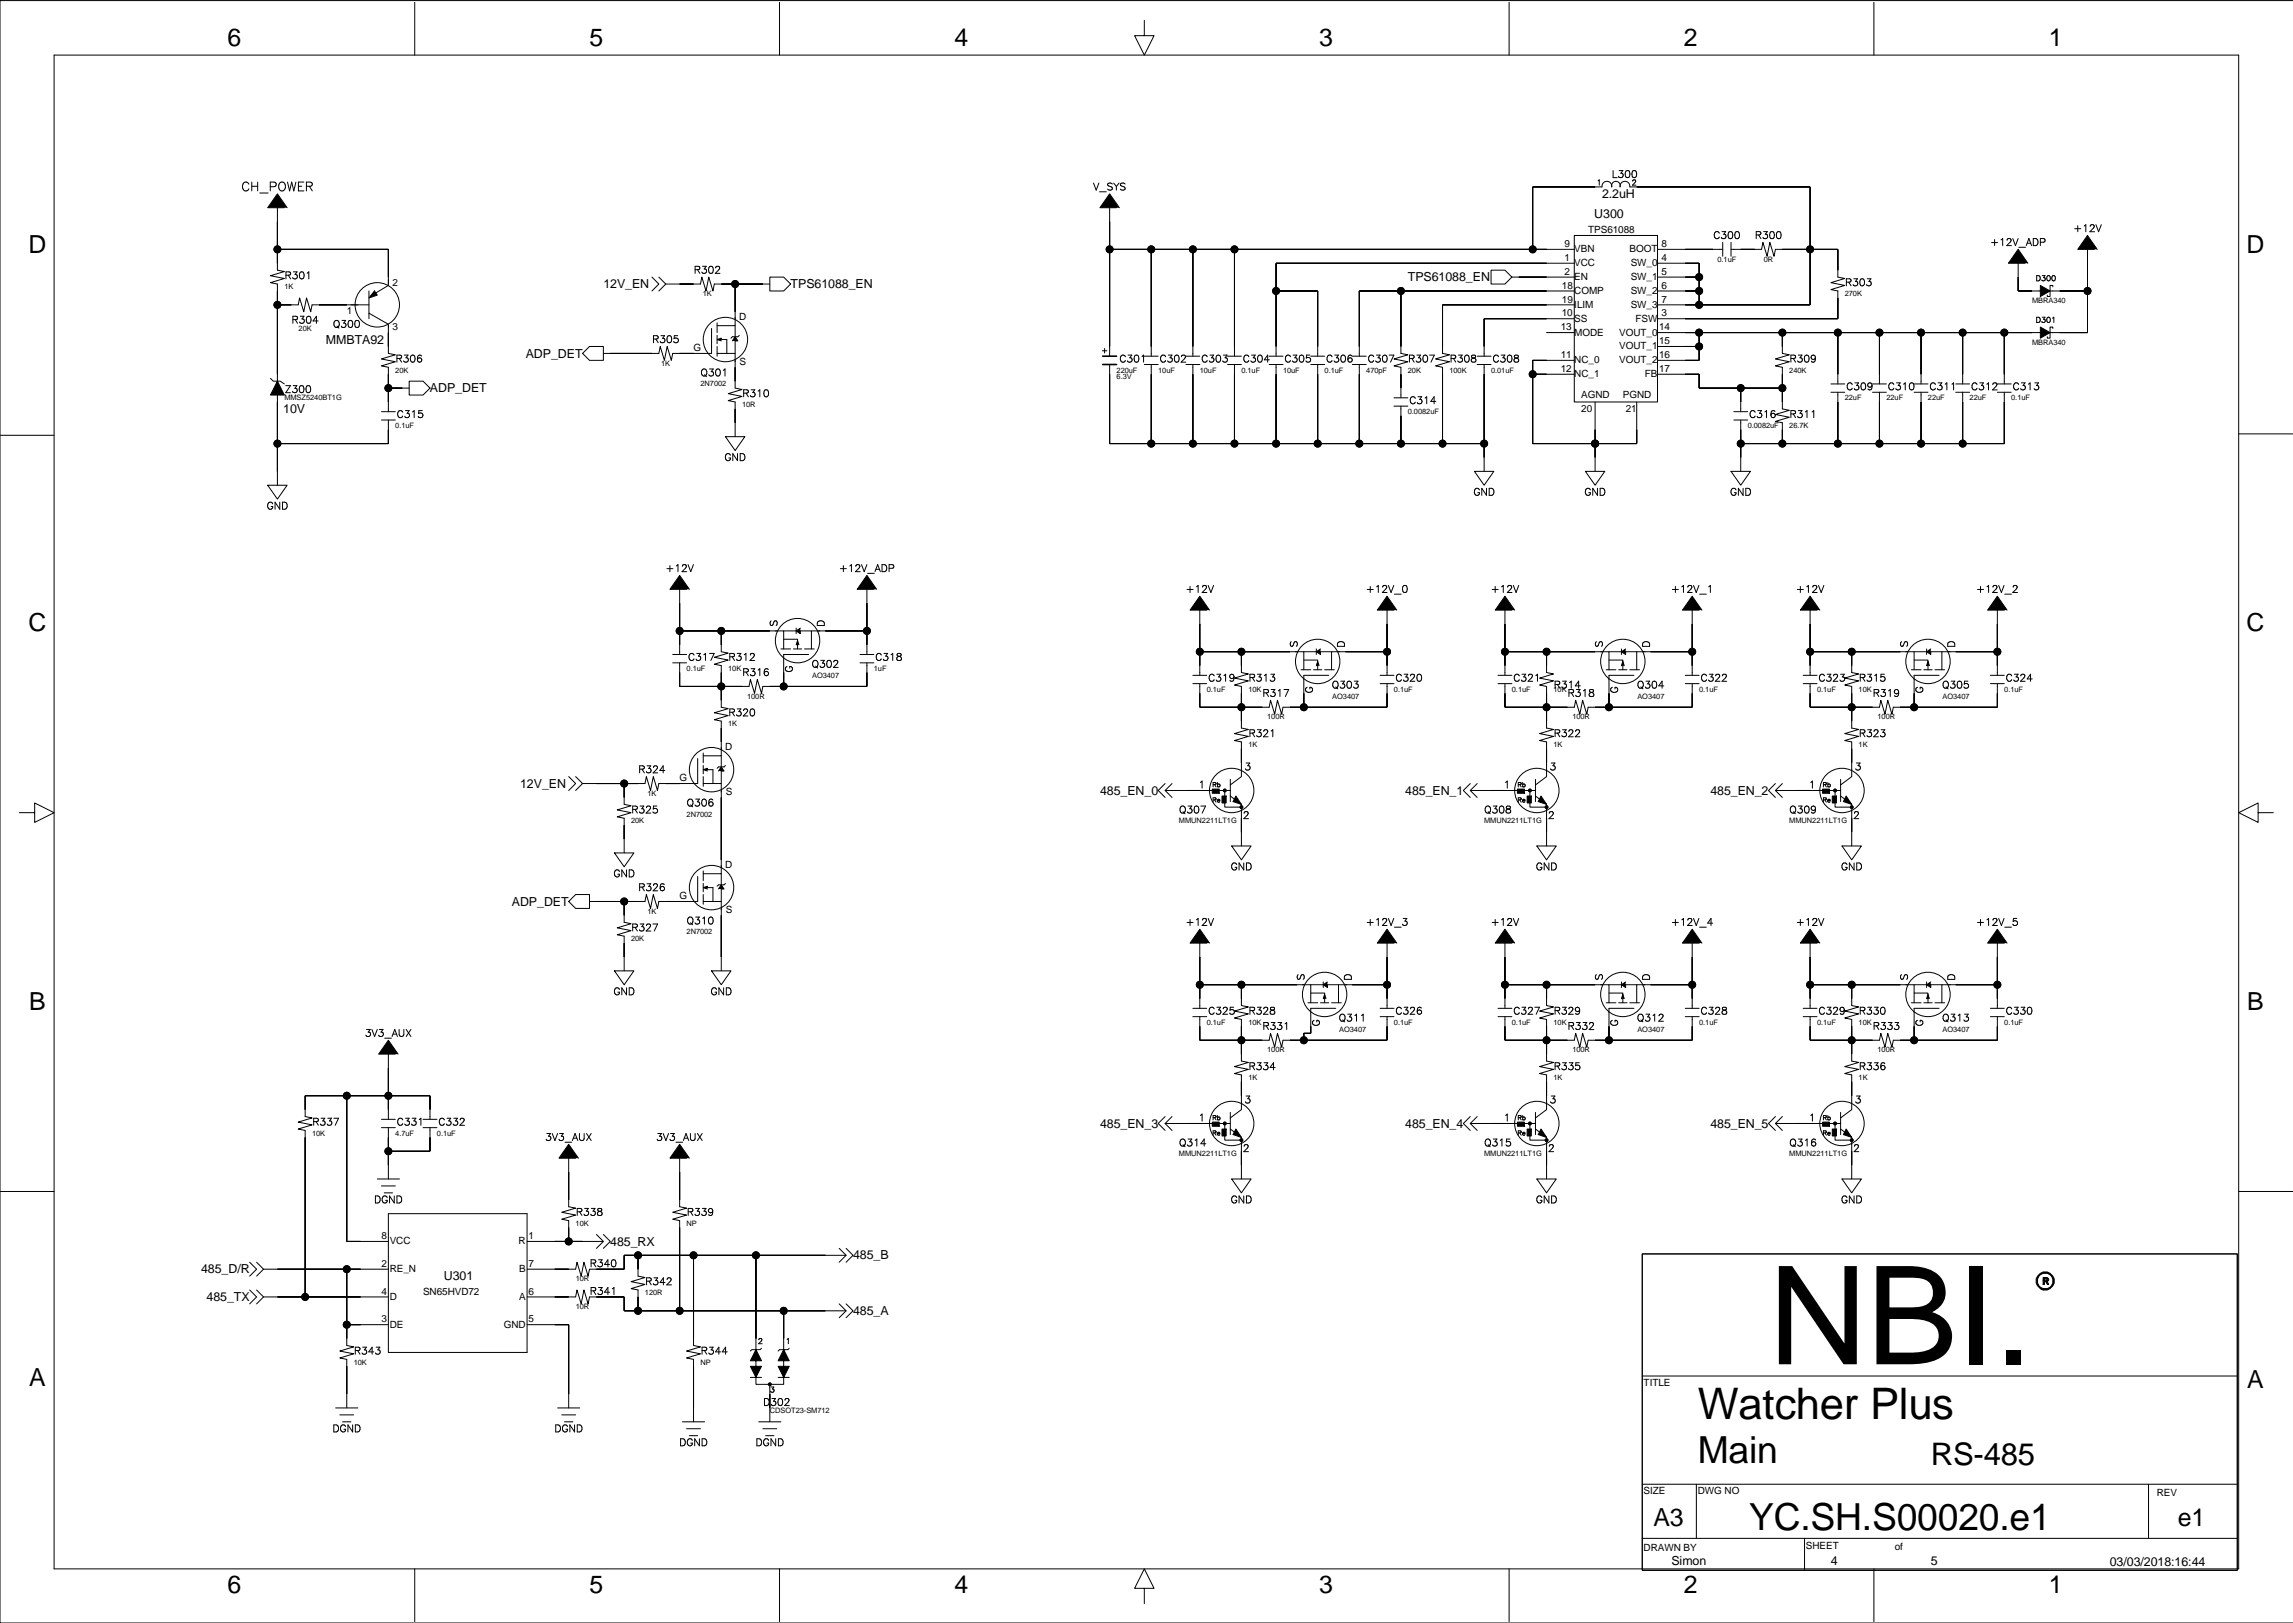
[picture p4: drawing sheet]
<svg xmlns="http://www.w3.org/2000/svg" width="420mm" height="297mm" viewBox="0 0 420 297" stroke-linecap="round" stroke-linejoin="round" font-family="sans-serif">
<defs><g id="words">
<text font-size="25" x="323.8" y="249.7">NBI.</text>
<text font-size="8" x="310.8" y="259.7">Watcher Plus</text>
<g font-size="6.8">
<text x="310.8" y="267.8">Main</text>
<text x="320.2" y="280">YC.SH.S00020.e1</text>
</g>
<text font-size="5.7" x="353.5" y="268.1">RS-485</text>
<g font-size="4.6">
<text x="41.7" y="8.4">6</text>
<text x="107.9" y="8.4">5</text>
<text x="174.7" y="8.4">4</text>
<text x="241.5" y="8.4">3</text>
<text x="308.3" y="8.4">2</text>
<text x="375.1" y="8.4">1</text>
<text x="5.2" y="46.2">D</text>
<text x="411.3" y="46.2">D</text>
<text x="5.2" y="115.6">C</text>
<text x="411.3" y="115.6">C</text>
<text x="5.4" y="184.9">B</text>
<text x="411.4" y="184.9">B</text>
<text x="5.4" y="253.7">A</text>
<text x="411.4" y="254">A</text>
<text x="302.7" y="279.3">A3</text>
<text x="398.7" y="279.3">e1</text>
<text x="41.7" y="291.5">6</text>
<text x="107.9" y="291.5">5</text>
<text x="174.7" y="291.5">4</text>
<text x="241.5" y="291.5">3</text>
<text x="308.3" y="291.5">2</text>
<text x="375.1" y="291.5">1</text>
</g>
<g font-size="2.5">
<text x="44.2" y="34.4">CH_POWR</text>
<text x="54.3" y="34.4">E</text>
</g>
<g font-size="2.3">
<text x="291.9" y="40">U300</text>
<text x="293.3" y="36.2">2.2uH</text>
<text x="110.5" y="52.7">12V_EN</text>
<text x="144.7" y="52.7">TPS61088_EN</text>
<text x="257.8" y="51.5">TPS61088_EN</text>
<text x="59.7" y="62.9">MMBTA92</text>
<text x="96.3" y="65.4">ADP_DET</text>
<text x="78.7" y="71.8">ADP_DET</text>
<text x="51.9" y="75.6">10V</text>
<text x="95.2" y="144.2">12V_EN</text>
<text x="201.4" y="145.4">485_EN_0</text>
<text x="257.3" y="145.4">485_EN_1</text>
<text x="313.1" y="145.4">485_EN_2</text>
<text x="93.7" y="165.7">ADP_DET</text>
<text x="201.4" y="206.4">485_EN_3</text>
<text x="257.3" y="206.4">485_EN_4</text>
<text x="313.1" y="206.4">485_EN_5</text>
<text x="111.7" y="228">485_RX</text>
<text x="36.8" y="233">485_D/R</text>
<text x="156.2" y="230.5">485_B</text>
<text x="37.8" y="238.1">485_TX</text>
<text x="81.3" y="234.3">U301</text>
<text x="156.2" y="240.7">485_A</text>
<text x="306" y="286.3">Simon</text>
<text x="335.2" y="286.3">4</text>
<text x="353.5" y="286.3">5</text>
<text x="386.3" y="286.6">03/03/2018:16:44</text>
</g>
<g font-size="1.8">
<text x="200.1" y="34.4">V_SYS</text>
<text x="295.1" y="32.1">L300</text>
<text x="286.4" y="45.2">9</text>
<text x="286.4" y="47.8">1</text>
<text x="288.2" y="46.2">VBN</text>
<text x="290.8" y="42.7">TPS61088</text>
<text x="298.4" y="46.2">BOOT</text>
<text x="304.2" y="45.2">8</text>
<text x="304.2" y="47.8">4</text>
<text x="313.7" y="43.3">C300</text>
<text x="321.3" y="43.3">R300</text>
<text x="364.4" y="44.6">+12V_ADP</text>
<text x="379.6" y="42">+12V</text>
<text x="52.1" y="50.7">R301</text>
<text x="71.9" y="52.3">2</text>
<text x="127" y="49.6">R302</text>
<text x="286" y="52.8">18</text>
<text x="286.4" y="50.3">2</text>
<text x="288.2" y="48.7">VCC</text>
<text x="288.2" y="51.3">EN</text>
<text x="288.2" y="53.8">COMP</text>
<text x="298.6" y="48.7">SW_0</text>
<text x="298.6" y="51.3">SW_1</text>
<text x="298.6" y="53.8">SW_2</text>
<text x="304.2" y="52.8">6</text>
<text x="304.2" y="50.3">5</text>
<text x="337.8" y="51.9">R303</text>
<text x="53.4" y="58.8">R304</text>
<text x="60.9" y="59.5">Q300</text>
<text x="63.5" y="57.4">1</text>
<text x="135.3" y="58.6">D</text>
<text x="285.9" y="57.9">10</text>
<text x="286" y="55.4">19</text>
<text x="288.2" y="58.9">SS</text>
<text x="288.2" y="56.3">ILIM</text>
<text x="298.6" y="56.3">SW_3</text>
<text x="299.5" y="58.9">FSW</text>
<text x="304.2" y="55.4">7</text>
<text x="304.2" y="57.9">3</text>
<text x="71.9" y="60.5">3</text>
<text x="72.4" y="65.9">R306</text>
<text x="119.4" y="62.3">R305</text>
<text x="127" y="64.2">G</text>
<text x="204.9" y="65.9">C301</text>
<text x="212.3" y="65.9">C302</text>
<text x="219.9" y="65.9">C303</text>
<text x="227.5" y="65.9">C304</text>
<text x="235.2" y="65.9">C305</text>
<text x="242.8" y="65.9">C306</text>
<text x="250.4" y="65.9">C307</text>
<text x="257.8" y="65.9">R307</text>
<text x="265.4" y="65.9">R308</text>
<text x="273.2" y="65.9">C308</text>
<text x="285.7" y="60.5">13</text>
<text x="285.8" y="65.5">11</text>
<text x="288.2" y="61.4">MODE</text>
<text x="296.5" y="61.4">VOUT_0</text>
<text x="296.5" y="64">VOUT_1</text>
<text x="303.7" y="65.5">16</text>
<text x="303.7" y="63">15</text>
<text x="303.7" y="60.5">14</text>
<text x="327.6" y="65.9">R309</text>
<text x="52.1" y="71.5">Z300</text>
<text x="128.2" y="68.4">Q301</text>
<text x="135.4" y="66.7">S</text>
<text x="285.7" y="68.1">12</text>
<text x="288.2" y="66.5">NC_0</text>
<text x="288.2" y="69">NC_1</text>
<text x="296.5" y="66.5">VOUT_2</text>
<text x="301.2" y="69">FB</text>
<text x="303.7" y="68.1">17</text>
<text x="338" y="71">C309</text>
<text x="345.6" y="71">C310</text>
<text x="353.2" y="71">C311</text>
<text x="360.9" y="71">C312</text>
<text x="368.5" y="71">C313</text>
<text x="72.6" y="76.1">C315</text>
<text x="135.9" y="72.2">R310</text>
<text x="258" y="73.5">C314</text>
<text x="289.5" y="72.8">AGND</text>
<text x="289.5" y="75.4">20</text>
<text x="297.1" y="72.8">PGND</text>
<text x="297.6" y="75.4">21</text>
<text x="320.2" y="76.1">C316</text>
<text x="327.6" y="76.1">R311</text>
<text x="132.6" y="83.9">GND</text>
<text x="48.8" y="92.8">GND</text>
<text x="269.7" y="90.3">GND</text>
<text x="290.1" y="90.3">GND</text>
<text x="316.7" y="90.3">GND</text>
<text x="121.8" y="104.2">+12V</text>
<text x="153.6" y="104.2">+12V_ADP</text>
<text x="217.1" y="108">+12V</text>
<text x="250.1" y="108">+12V_0</text>
<text x="272.9" y="108">+12V</text>
<text x="305.9" y="108">+12V_1</text>
<text x="328.8" y="108">+12V</text>
<text x="361.8" y="108">+12V_2</text>
<text x="142.1" y="114.7" transform="rotate(-90 142.1 114.7)">S</text>
<text x="150.7" y="114.7" transform="rotate(-90 150.7 114.7)">D</text>
<text x="237.3" y="118.5" transform="rotate(-90 237.3 118.5)">S</text>
<text x="245.9" y="118.5" transform="rotate(-90 245.9 118.5)">D</text>
<text x="293.2" y="118.5" transform="rotate(-90 293.2 118.5)">S</text>
<text x="301.8" y="118.5" transform="rotate(-90 301.8 118.5)">D</text>
<text x="349" y="118.5" transform="rotate(-90 349 118.5)">S</text>
<text x="357.7" y="118.5" transform="rotate(-90 357.7 118.5)">D</text>
<text x="126" y="120.5">C317</text>
<text x="133.4" y="120.5">R312</text>
<text x="135.9" y="123.3">R316</text>
<text x="144.9" y="123.1" transform="rotate(-90 144.9 123.1)">G</text>
<text x="148.6" y="121.8">Q302</text>
<text x="160.2" y="120.5">C318</text>
<text x="221.2" y="124.3">C319</text>
<text x="228.6" y="124.3">R313</text>
<text x="243.8" y="125.6">Q303</text>
<text x="255.5" y="124.3">C320</text>
<text x="277.1" y="124.3">C321</text>
<text x="284.5" y="125.6">R314</text>
<text x="299.7" y="125.6">Q304</text>
<text x="311.3" y="124.3">C322</text>
<text x="332.9" y="124.3">C323</text>
<text x="340.3" y="124.3">R315</text>
<text x="355.5" y="125.6">Q305</text>
<text x="367.2" y="124.3">C324</text>
<text x="133.4" y="130.6">R320</text>
<text x="231.1" y="127.1">R317</text>
<text x="240.1" y="126.9" transform="rotate(-90 240.1 126.9)">G</text>
<text x="287" y="127.1">R318</text>
<text x="296" y="126.9" transform="rotate(-90 296 126.9)">G</text>
<text x="342.9" y="127.1">R319</text>
<text x="351.8" y="126.9" transform="rotate(-90 351.8 126.9)">G</text>
<text x="132.8" y="137.3">D</text>
<text x="228.6" y="134.5">R321</text>
<text x="284.5" y="134.5">R322</text>
<text x="340.3" y="134.5">R323</text>
<text x="116.9" y="141.1">R324</text>
<text x="124.4" y="142.9">G</text>
<text x="219.4" y="143.9">1</text>
<text x="227.8" y="140.6">3</text>
<text x="275.3" y="143.9">1</text>
<text x="283.7" y="140.6">3</text>
<text x="331.1" y="143.9">1</text>
<text x="339.6" y="140.6">3</text>
<text x="115.6" y="148.4">R325</text>
<text x="125.7" y="147.2">Q306</text>
<text x="132.9" y="145.5">S</text>
<text x="215.9" y="148.4">Q307</text>
<text x="227.5" y="149.4">2</text>
<text x="271.7" y="148.4">Q308</text>
<text x="283.4" y="149.4">2</text>
<text x="327.6" y="148.4">Q309</text>
<text x="339.3" y="149.4">2</text>
<text x="112.3" y="160.1">GND</text>
<text x="132.8" y="158.9">D</text>
<text x="225.3" y="158.8">GND</text>
<text x="281.2" y="158.8">GND</text>
<text x="337" y="158.8">GND</text>
<text x="116.9" y="162.6">R326</text>
<text x="124.4" y="164.5">G</text>
<text x="132.9" y="167.1">S</text>
<text x="115.6" y="170">R327</text>
<text x="125.7" y="168.7">Q310</text>
<text x="217.1" y="169">+12V</text>
<text x="250.1" y="169">+12V_3</text>
<text x="272.9" y="169">+12V</text>
<text x="305.9" y="169">+12V_4</text>
<text x="328.8" y="169">+12V</text>
<text x="361.8" y="169">+12V_5</text>
<text x="238.6" y="179.4" transform="rotate(-90 238.6 179.4)">S</text>
<text x="247.2" y="179.5" transform="rotate(-90 247.2 179.5)">D</text>
<text x="293.2" y="179.4" transform="rotate(-90 293.2 179.4)">S</text>
<text x="301.8" y="179.5" transform="rotate(-90 301.8 179.5)">D</text>
<text x="349" y="179.4" transform="rotate(-90 349 179.4)">S</text>
<text x="357.7" y="179.5" transform="rotate(-90 357.7 179.5)">D</text>
<text x="112.3" y="181.7">GND</text>
<text x="130.1" y="181.7">GND</text>
<text x="221.2" y="185.2">C325</text>
<text x="228.6" y="185.2">R328</text>
<text x="255.5" y="185.2">C326</text>
<text x="277.1" y="185.2">C327</text>
<text x="284.5" y="185.2">R329</text>
<text x="311.3" y="185.2">C328</text>
<text x="332.9" y="185.2">C329</text>
<text x="340.3" y="185.2">R330</text>
<text x="367.2" y="185.2">C330</text>
<text x="66.8" y="189.3">3V3_AUX</text>
<text x="231.1" y="188">R331</text>
<text x="241.4" y="187.8" transform="rotate(-90 241.4 187.8)">G</text>
<text x="245.1" y="186.5">Q311</text>
<text x="287" y="188">R332</text>
<text x="296" y="187.8" transform="rotate(-90 296 187.8)">G</text>
<text x="299.7" y="186.5">Q312</text>
<text x="342.9" y="188">R333</text>
<text x="351.8" y="187.8" transform="rotate(-90 351.8 187.8)">G</text>
<text x="355.5" y="186.5">Q313</text>
<text x="228.6" y="195.4">R334</text>
<text x="284.5" y="195.4">R335</text>
<text x="340.3" y="195.4">R336</text>
<text x="227.8" y="201.5">3</text>
<text x="283.7" y="201.5">3</text>
<text x="339.6" y="201.5">3</text>
<text x="57.2" y="205.6">R337</text>
<text x="72.6" y="205.6">C331</text>
<text x="80.2" y="205.6">C332</text>
<text x="99.8" y="208.4">3V3_AUX</text>
<text x="120.1" y="208.4">3V3_AUX</text>
<text x="215.9" y="209.4">Q314</text>
<text x="219.4" y="204.8">1</text>
<text x="271.7" y="209.4">Q315</text>
<text x="275.3" y="204.8">1</text>
<text x="327.6" y="209.4">Q316</text>
<text x="331.1" y="204.8">1</text>
<text x="227.5" y="210.4">2</text>
<text x="283.4" y="210.4">2</text>
<text x="339.3" y="210.4">2</text>
<text x="68.5" y="219.8">DGND</text>
<text x="225.3" y="219.8">GND</text>
<text x="281.2" y="219.8">GND</text>
<text x="337" y="219.8">GND</text>
<text x="69.8" y="226.8">8</text>
<text x="71.4" y="227.7">VCC</text>
<text x="94.9" y="227.7">R</text>
<text x="96.8" y="226.8">1</text>
<text x="105.4" y="222.1">R338</text>
<text x="125.7" y="222.1">R339</text>
<text x="69.8" y="231.9">2</text>
<text x="71.4" y="232.8">RE_N</text>
<text x="95" y="232.8">B</text>
<text x="96.8" y="231.9">7</text>
<text x="108" y="231.5">R340</text>
<text x="69.8" y="236.9">4</text>
<text x="71.4" y="237.9">D</text>
<text x="77.5" y="236.9">SN65HVD72</text>
<text x="95" y="237.9">A</text>
<text x="96.8" y="236.9">6</text>
<text x="108" y="236.5">R341</text>
<text x="118.1" y="234.8">R342</text>
<text x="69.8" y="242">3</text>
<text x="71.4" y="243">DE</text>
<text x="92.2" y="243">GND</text>
<text x="96.8" y="242">5</text>
<text x="64.8" y="247.5">R343</text>
<text x="128.3" y="247.5">R344</text>
<text x="139.7" y="256.9">D</text>
<text x="141" y="256.9">302</text>
<text x="300.9" y="253.7">TITLE</text>
<text x="60.9" y="261.7">DGND</text>
<text x="101.5" y="261.7">DGND</text>
<text x="124.4" y="264.2">DGND</text>
<text x="138.3" y="264.2">DGND</text>
<text x="300.9" y="273.5">SIZE</text>
<text x="310.8" y="273.5">DWG NO</text>
<text x="394.9" y="273.8">REV</text>
<text x="300.9" y="283.9">DRAWN BY</text>
<text x="330.6" y="283.4">SHEET</text>
<text x="346.9" y="283.6">of</text>
</g>
<g font-size="1.4">
<text x="292.3" y="33.5">1</text>
<text x="298.7" y="33.5">2</text>
<text x="314.4" y="47.9">0.1uF</text>
<text x="322.9" y="47.9">0R</text>
<text x="52.1" y="52.9">1K</text>
<text x="372.7" y="51">D300</text>
<text x="128.7" y="54.2">1K</text>
<text x="337.7" y="54.2">270K</text>
<text x="372" y="55.5">MBRA340</text>
<text x="372.7" y="58.7">D301</text>
<text x="54.7" y="60.6">20K</text>
<text x="201.6" y="64.2">+</text>
<text x="372" y="63.1">MBRA340</text>
<text x="72.4" y="68.2">20K</text>
<text x="121.1" y="66.9">1K</text>
<text x="128.2" y="70.7">2N7002</text>
<text x="204.4" y="68.2">220uF</text>
<text x="204.4" y="69.4">6.3V</text>
<text x="212" y="68.2">10uF</text>
<text x="219.7" y="68.2">10uF</text>
<text x="227.3" y="68.2">0.1uF</text>
<text x="234.9" y="68.2">10uF</text>
<text x="242.5" y="68.2">0.1uF</text>
<text x="250.1" y="68.2">470pF</text>
<text x="257.8" y="68.2">20K</text>
<text x="265.4" y="68.2">100K</text>
<text x="273" y="68.2">0.01uF</text>
<text x="327.6" y="68.2">240K</text>
<text x="52.1" y="73.3">MMSZ5240BT1G</text>
<text x="135.9" y="74.5">10R</text>
<text x="257.8" y="75.8">0.0082uF</text>
<text x="337.7" y="73.3">22uF</text>
<text x="345.4" y="73.3">22uF</text>
<text x="353" y="73.3">22uF</text>
<text x="360.6" y="73.3">22uF</text>
<text x="368.2" y="73.3">0.1uF</text>
<text x="72.4" y="78.3">0.1uF</text>
<text x="320" y="78.3">0.0082uF</text>
<text x="327.6" y="78.3">26.7K</text>
<text x="125.7" y="122.8">0.1uF</text>
<text x="133.3" y="122.8">10K</text>
<text x="148.7" y="124">AO3407</text>
<text x="160" y="122.8">1uF</text>
<text x="136.8" y="127.9">100R</text>
<text x="220.9" y="126.6">0.1uF</text>
<text x="228.5" y="126.6">10K</text>
<text x="232" y="131.7">100R</text>
<text x="243.9" y="127.9">AO3407</text>
<text x="255.2" y="126.6">0.1uF</text>
<text x="276.8" y="126.6">0.1uF</text>
<text x="284.4" y="126.6">10K</text>
<text x="287.9" y="131.7">100R</text>
<text x="299.8" y="127.9">AO3407</text>
<text x="311.1" y="126.6">0.1uF</text>
<text x="332.7" y="126.6">0.1uF</text>
<text x="340.3" y="126.6">10K</text>
<text x="343.7" y="131.7">100R</text>
<text x="355.6" y="127.9">AO3407</text>
<text x="366.9" y="126.6">0.1uF</text>
<text x="133.3" y="132.9">1K</text>
<text x="228.5" y="136.7">1K</text>
<text x="284.4" y="136.7">1K</text>
<text x="340.3" y="136.7">1K</text>
<text x="118.5" y="145.6">1K</text>
<text x="125.7" y="149.4">2N7002</text>
<text x="115.5" y="150.7">20K</text>
<text x="215.9" y="150.7">MMUN2211LT1G</text>
<text x="271.7" y="150.7">MMUN2211LT1G</text>
<text x="327.6" y="150.7">MMUN2211LT1G</text>
<text x="118.5" y="167.2">1K</text>
<text x="115.5" y="172.3">20K</text>
<text x="125.7" y="171">2N7002</text>
<text x="220.9" y="187.5">0.1uF</text>
<text x="228.5" y="187.5">10K</text>
<text x="245.2" y="188.8">AO3407</text>
<text x="255.2" y="187.5">0.1uF</text>
<text x="276.8" y="187.5">0.1uF</text>
<text x="284.4" y="187.5">10K</text>
<text x="299.8" y="188.8">AO3407</text>
<text x="311.1" y="187.5">0.1uF</text>
<text x="332.7" y="187.5">0.1uF</text>
<text x="340.3" y="187.5">10K</text>
<text x="355.6" y="188.8">AO3407</text>
<text x="366.9" y="187.5">0.1uF</text>
<text x="228.5" y="197.7">1K</text>
<text x="232" y="192.6">100R</text>
<text x="284.4" y="197.7">1K</text>
<text x="287.9" y="192.6">100R</text>
<text x="340.3" y="197.7">1K</text>
<text x="343.7" y="192.6">100R</text>
<text x="57.1" y="207.8">10K</text>
<text x="72.4" y="207.8">4.7uF</text>
<text x="80" y="207.8">0.1uF</text>
<text x="215.9" y="211.7">MMUN2211LT1G</text>
<text x="271.7" y="211.7">MMUN2211LT1G</text>
<text x="327.6" y="211.7">MMUN2211LT1G</text>
<text x="105.4" y="224.4">10K</text>
<text x="125.7" y="224.4">NP</text>
<text x="105.4" y="239.6">10R</text>
<text x="105.4" y="234.5">10R</text>
<text x="118.1" y="237.1">120R</text>
<text x="138.7" y="245.6">2</text>
<text x="143.8" y="245.6">1</text>
<text x="64.8" y="249.7">10K</text>
<text x="128.2" y="249.7">NP</text>
<text x="140.9" y="254.4">3</text>
<text x="140.9" y="258.6">CDSOT23-SM712</text>
</g>
<g font-size="1.1">
<text x="221.9" y="143.7">Rb</text>
<text x="277.8" y="143.7">Rb</text>
<text x="333.7" y="143.7">Rb</text>
<text x="221.9" y="146.5">Re</text>
<text x="277.8" y="146.5">Re</text>
<text x="333.7" y="146.5">Re</text>
<text x="221.9" y="204.7">Rb</text>
<text x="221.9" y="207.5">Re</text>
<text x="277.8" y="204.7">Rb</text>
<text x="277.8" y="207.5">Re</text>
<text x="333.7" y="204.7">Rb</text>
<text x="333.7" y="207.5">Re</text>
</g>
</g></defs>
<g fill="none" stroke="#000" stroke-width=".18">
<path d="M9.9 10.1h400v277h-400zM75.9 .4v9.7M142.7 .4v9.7M209.5 3.7v2.8h1.8l-1.8 3.6-1.8-3.6h1.8M276.3 .4v9.7M343.1 .4v9.7M419.9 .1h-419.9v296.9h419.9M50.8 38v11.4l1.3 .3-2.6 .8 2.6 .5-2.6 .7 1.3 .3v17.8M203.2 38v27.2M50.8 55.8h3.8l.3-1.3 .7 2.6 .5-2.6 .8 2.6 .2-1.3h10.4M50.8 45.6h20.3v6.4M67.5 57.3l3.6 2v.6"/>
<path d="M67.5 53.3v5M71.1 59.6v5.1l1.3 .2-2.6 .8 2.6 .5-2.6 .8 1.3 .2v8.1M71.1 51.2v1l-2.5 1.6M119.4 50.7l1.2 1.3-1.2 1.3M120.6 50.7l1.3 1.3-1.3 1.3M121.9 52h6.3l.3-1.3 .8 2.6 .5-2.6 .7 2.6 .3-1.3h10.1M131.3 59.1v1.8M134.6 58.1v1.5h-3.3M134.6 52v6.3M134.6 59.6v5.1M140.9 50.7h2.6l1.2 1.3-1.2 1.3h-2.6zM203.2 45.6h85"/>
<path d="M210.8 45.6v19.6M218.4 45.6v19.6M226 45.6v19.6M233.6 53.3h7.6v11.9M256.5 53.3v11.4l1.3 .2-2.6 .8 2.6 .5-2.6 .8 1.3 .2v5.6M273 49.4h2.5l1.3 1.3-1.3 1.3h-2.5zM276.8 50.7h11.4M280.6 45.6v-11.4h12.7a.9 .9 0 0 1 .9-1 .9 .9 0 0 1 .9 1 .79 .79 0 0 1 .7-1 .79 .79 0 0 1 .8 1 .9 .9 0 0 1 .9-1 .9 .9 0 0 1 .9 1h33v21.6h-27.9M288.2 43.1h15.3v30.5h-15.3zM288.2 55.8h-24.1v8.9l1.3 .2-2.6 .8 2.6 .5-2.6 .8 1.3 .2v14M288.2 58.3h-16.5v6.9M288.2 53.3h-39.3v11.9"/>
<path d="M288.2 48.2h-54.6v17M303.5 45.6h11.9M303.5 53.3h7.6M303.5 48.2h7.6v7.6M303.5 50.7h7.6M315.4 44.4v2.5M316.9 45.6h5.6l.3-1.2 .7 2.5 .5-2.5 .8 2.5 .2-1.3h11.5v5.1l1.2 .3-2.5 .7 2.5 .5-2.5 .8 1.3 .3v5h-33M316.9 44.4v2.5M369.5 48.2v5.1h12.7M375.8 52.5v-.3h-.5v2.1h-.5v-.3M382.2 45.6v15.3h-78.7M0 79.7h9.9"/>
<path d="M49.5 69.3l.5 .5h1.3l.8 .5M50.8 71v17.8M69.8 75.3h2.6M69.8 76.9h2.6M71.1 76.9v4.3h-20.3M71.1 71h3.8M74.9 69.8h2.6l1.2 1.2-1.2 1.3h-2.6zM107.9 63.4h2.6v2.6h-2.6l-1.2-1.3zM130.3 60.1v4.6h-7.1l-.3 1.3-.8-2.6-.5 2.6-.7-2.6-.3 1.3h-10.1M131.3 64.7h3.3v1.5M131.3 61.4v1.5M131.3 63.4v1.8"/>
<path d="M132.1 62.1h1v2.6M132.8 79.9h3.6l-1.8 2.6zM134.6 66v5l1.3 .3-2.6 .7 2.6 .6-2.6 .7 1.3 .3v6.3M135.4 61.4l-.3 .2h-1l-.3 .3M203.2 66.7v14.5h68.5M209.5 65.2h2.5M209.5 66.7h2.5M210.8 66.7v14.5M217.1 65.2h2.6M217.1 66.7h2.6M218.4 66.7v14.5M224.7 65.2h2.6"/>
<path d="M224.7 66.7h2.6M226 66.7v14.5M232.4 65.2h2.5M232.4 66.7h2.5M233.6 66.7v14.5M240 65.2h2.5M240 66.7h2.5M241.2 66.7v14.5M247.6 65.2h2.5M247.6 66.7h2.5M248.9 66.7v14.5M255.2 72.8h2.6"/>
<path d="M255.2 74.3h2.6M256.5 74.3v6.9M270.4 65.2h2.6M270.4 66.7h2.6M271.7 66.7v19.6M280.6 68.5h7.6M283.1 60.9h5.1M288.2 66h-7.6v15.2h19.1v-7.6M292 73.6v12.7M303.5 68.5h7.6v2.5h15.2M303.5 63.4h7.6M311.1 60.9v5.1h-7.6"/>
<path d="M317.4 75.3h2.6M317.4 76.9h2.6M318.7 71v4.3M318.7 76.9v9.4M326.3 60.9v3.8l1.3 .2-2.6 .8 2.6 .5-2.6 .8 1.3 .2v7.6l1.3 .3-2.6 .8 2.6 .5-2.6 .7 1.3 .3v3.8M335.2 70.3h2.5M335.2 71.8h2.5M336.5 60.9v9.4M336.5 71.8v9.4M342.8 70.3h2.6M342.8 71.8h2.6M344.1 60.9v9.4"/>
<path d="M344.1 71.8v9.4M350.4 70.3h2.6M350.4 71.8h2.6M351.7 60.9v9.4M351.7 71.8v9.4M358.1 70.3h2.5M358.1 71.8h2.5M359.3 60.9v9.4M359.3 71.8v9.4M365.7 70.3h2.5M365.7 71.8h2.5M366.9 60.9v9.4"/>
<path d="M366.9 71.8v9.4h-48.2M375.8 60.1v-.2h-.5v2h-.5v-.3M409.9 79.4h9.9M49 88.8h3.6l-1.8 2.5zM269.9 86.3h3.6l-1.8 2.5zM290.3 86.3h3.5l-1.8 2.5zM292 81.2h.1M316.9 86.3h3.6l-1.8 2.5zM123.2 119.8h2.5M124.4 107.9v11.9M124.4 115.5h17.8M132.1 115.5v3.8l1.2 .2-2.5 .8 2.5 .5-2.5 .8 1.3 .2v7.6l1.2 .3-2.5 .8 2.5 .5-2.5 .7 1.3 .3v5.1"/>
<path d="M142 115.5h1.5v3.3M143 118.8h1.7M143.5 117h2.5v1.8M143.5 115.5h5.1M145.3 118.8h1.5M145.8 115v1M147.3 118.8h1.8M148 119.8h-4.5v5.8M149.8 115.5h8.9M150.1 115.5h-1.5v3.3M157.4 119.8h2.6M158.7 107.9v11.9"/>
<path d="M219.7 119.3h17.7M219.7 111.7v11.9M227.3 119.3v3.8l1.2 .2-2.5 .8 2.5 .5-2.5 .8 1.3 .2v7.6l1.2 .3-2.5 .8 2.5 .5-2.5 .7 1.3 .3v6.3l-2.1 1.6M237.2 119.3h1.5v3.3M238.7 119.3h5.1M241 118.8v1M245.1 119.3h8.8M245.3 119.3h-1.5v3.3M253.9 111.7v11.9M275.5 119.3h17.8M275.5 111.7v11.9M283.1 119.3v3.8l1.3 .2-2.5 .8 2.5 .5-2.5 .8 1.2 .2v7.6l1.3 .3-2.5 .8 2.5 .5-2.5 .7 1.2 .3v6.3l-2 1.6"/>
<path d="M293 119.3h1.6v3.3M294.6 119.3h5.1M296.9 118.8v1M300.9 119.3h8.9M301.2 119.3h-1.5v3.3M309.8 111.7v11.9M331.4 111.7v11.9M331.4 119.3h17.8M339 119.3v3.8l1.3 .2-2.6 .8 2.6 .5-2.6 .8 1.3 .2v7.6l1.3 .3-2.6 .8 2.6 .5-2.6 .7 1.3 .3v6.3l-2 1.6M348.9 119.3h1.5v3.3M350.4 119.3h5.1M352.7 118.8v1"/>
<path d="M356.8 119.3h8.9M357 119.3h-1.5v3.3M365.7 111.7v11.9M123.2 121.3h2.5M124.4 121.3v4.3h12.7l.3-1.2 .7 2.5 .6-2.5 .7 2.5 .3-1.3h19v-4.3M127.7 138.8v4.6h-7.1l-.2 1.3-.8-2.6-.5 2.6-.8-2.6-.2 1.3h-11.4M128.7 137.8v1.8M132.1 136.8v1.5h-3.4M132.1 138.3v5.1M157.4 121.3h2.6M218.4 123.6h2.5M218.4 125.1h2.5"/>
<path d="M219.7 125.1v4.3h12.7l.2-1.2 .8 2.5 .5-2.5 .7 2.5 .3-1.3h19v-4.3M238.2 122.6h1.8M238.7 120.8h2.5v1.8M240.5 122.6h1.5M242.5 122.6h1.8M243.3 123.6h-4.6v5.8M252.7 123.6h2.5M252.7 125.1h2.5M274.3 123.6h2.5M274.3 125.1h2.5M275.5 125.1v4.3h12.7l.3-1.2 .7 2.5 .5-2.5 .8 2.5 .3-1.3h19v-4.3M294.1 122.6h1.7"/>
<path d="M294.6 120.8h2.5v1.8M296.4 122.6h1.5M298.4 122.6h1.8M299.1 123.6h-4.5v5.8M308.5 123.6h2.6M308.5 125.1h2.6M330.1 123.6h2.6M330.1 125.1h2.6M331.4 125.1v4.3h12.7l.2-1.2 .8 2.5 .5-2.5 .8 2.5 .2-1.3h19.1v-4.3M349.9 122.6h1.8M350.4 120.8h2.6v1.8M352.2 122.6h1.5"/>
<path d="M354.2 122.6h1.8M355 123.6h-4.6v5.8M364.4 123.6h2.5M364.4 125.1h2.5M3.6 148.7h2.7v-1.7l3.6 1.7-3.6 1.8v-1.8M104.1 142.1l1.3 1.3-1.3 1.3M105.4 142.1l1.3 1.3-1.3 1.3M112.5 156.1h3.6l-1.8 2.5zM114.3 143.4v3.8l1.2 .3-2.5 .7 2.5 .5-2.5 .8 1.3 .3v6.3M128.7 143.4h3.4v1.5M128.7 140.1v1.5M128.7 142.1v1.8"/>
<path d="M128.7 159.4v1.8M129.5 140.9h1v2.5M132.1 158.4v1.5h-3.4M132.1 144.7v13.9M132.1 159.9v5.1M132.8 140.1l-.2 .3h-1.1l-.2 .2M213.3 143.4l-1.3 1.3 1.3 1.2M213.3 144.7h11.9M214.6 143.4l-1.3 1.3 1.3 1.2M224.2 144.7v3h3.1M225.2 145.7l2.1 1.5v1.3M225.2 142.6v4.1"/>
<path d="M225.5 154.8h3.6l-1.8 2.6zM227.3 149.8v5M269.2 143.4l-1.3 1.3 1.3 1.2M269.2 144.7h11.9M270.4 143.4l-1.2 1.3 1.2 1.2M280.1 144.7v3h3M281.1 145.7l2 1.5v1.3M281.1 142.6v4.1M281.4 154.8h3.5l-1.8 2.6zM283.1 149.8v5M325 143.4l-1.2 1.3 1.2 1.2M325 144.7h12"/>
<path d="M326.3 143.4l-1.3 1.3 1.3 1.2M336 144.7v3h3M337 145.7l2 1.5v1.3M337 142.6v4.1M337.2 154.8h3.6l-1.8 2.6zM339 149.8v5M413.4 148.7v-1.7l-3.5 1.7 3.5 1.8v-1.8h2.8M105.4 163.7h2.5v2.6h-2.5l-1.3-1.3zM112.5 177.7h3.6l-1.8 2.5zM114.3 165v3.8l1.2 .3-2.5 .7 2.5 .5-2.5 .8 1.3 .2v6.4M127.7 160.4v4.6h-7.1l-.2 1.3-.8-2.6-.5 2.6-.8-2.6-.2 1.3h-10.2M128.7 165h3.4v1.5"/>
<path d="M128.7 161.7v1.5M128.7 163.7v1.8M129.5 162.4h1v2.6M130.3 177.7h3.5l-1.7 2.5zM132.1 166.3v11.4M132.8 161.7l-.2 .2h-1.1l-.2 .3M219.7 172.6v11.9M242.3 179.7v1M253.9 172.6v11.9M275.5 172.6v11.9M296.9 179.7v1M309.8 172.6v11.9"/>
<path d="M331.4 172.6v11.9M352.7 179.7v1M365.7 172.6v11.9M71.1 192.9v12M218.4 184.5h2.5M218.4 186.1h2.5M219.7 186.1v4.3h12.7l.2-1.3 .8 2.6 .5-2.6 .7 2.6 .3-1.3h19v-4.3M219.7 180.2h19M227.3 180.2v3.8l1.2 .3-2.5 .8 2.5 .5-2.5 .7 1.3 .3v7.6l1.2 .2-2.5 .8 2.5 .5-2.5 .8 1.3 .2v6.4l-2.1 1.5M238.5 180.2h1.5v3.3M239.5 183.5h1.7M240 181.7h2.5v1.8"/>
<path d="M240 180.2h5.1M241.8 183.5h1.5M243.8 183.5h1.8M244.5 184.5h-4.5v4.6h-1.3v1.3M246.3 180.2h7.6M246.6 180.2h-1.5v3.3M252.7 184.5h2.5M252.7 186.1h2.5M274.3 184.5h2.5M274.3 186.1h2.5M275.5 186.1v4.3h12.7l.3-1.3 .7 2.6 .5-2.6 .8 2.6 .3-1.3h19v-4.3M275.5 180.2h17.8"/>
<path d="M283.1 180.2v3.8l1.3 .3-2.5 .8 2.5 .5-2.5 .7 1.2 .3v7.6l1.3 .2-2.5 .8 2.5 .5-2.5 .8 1.2 .2v6.4l-2 1.5M293 180.2h1.6v3.3M294.1 183.5h1.7M294.6 181.7h2.5v1.8M294.6 180.2h5.1M296.4 183.5h1.5M298.4 183.5h1.8M299.1 184.5h-4.5v5.9M300.9 180.2h8.9M301.2 180.2h-1.5v3.3M308.5 184.5h2.6M308.5 186.1h2.6"/>
<path d="M330.1 184.5h2.6M330.1 186.1h2.6M331.4 186.1v4.3h12.7l.2-1.3 .8 2.6 .5-2.6 .8 2.6 .2-1.3h19.1v-4.3M331.4 180.2h17.8M339 180.2v3.8l1.3 .3-2.6 .8 2.6 .5-2.6 .7 1.3 .3v7.6l1.3 .2-2.6 .8 2.6 .5-2.6 .8 1.3 .2v6.4l-2 1.5M348.9 180.2h1.5v3.3M349.9 183.5h1.8M350.4 181.7h2.6v1.8M350.4 180.2h5.1M352.2 183.5h1.5M354.2 183.5h1.8M355 184.5h-4.6v5.9"/>
<path d="M356.8 180.2h8.9M357 180.2h-1.5v3.3M364.4 184.5h2.5M364.4 186.1h2.5M0 218.1h9.9M63.5 200.5v26.7h7.6M69.1 215.8h4M69.8 204.9h2.6M69.8 206.4h2.6M69.8 217h2.6M71.1 206.4v9.4M77.5 204.9h2.5"/>
<path d="M77.5 206.4h2.5M78.7 204.9v-4.4h-22.8v3.9l1.2 .2-2.5 .8 2.5 .5-2.5 .7 1.3 .3v30.5M78.7 206.4v4.3h-7.6M104.1 212v8.9l1.3 .2-2.6 .8 2.6 .5-2.6 .7 1.3 .3v3.8M124.4 212v8.9l1.3 .2-2.5 .8 2.5 .5-2.5 .7 1.2 .3v16.5M213.3 204.4l-1.3 1.2 1.3 1.3M213.3 205.6h11.9M214.6 204.4l-1.3 1.2 1.3 1.3M224.2 205.6v3.1h3.1M225.2 206.6l2.1 1.6v1.2M225.2 203.6v4.1M225.5 215.8h3.6l-1.8 2.5z"/>
<path d="M227.3 210.7v5.1M269.2 204.4l-1.3 1.2 1.3 1.3M269.2 205.6h11.9M270.4 204.4l-1.2 1.2 1.2 1.3M280.1 205.6v3.1h3M281.1 206.6l2 1.6v1.2M281.1 203.6v4.1M281.4 215.8h3.5l-1.8 2.5zM283.1 210.7v5.1M325 204.4l-1.2 1.2 1.2 1.3M325 205.6h12M326.3 204.4l-1.3 1.2 1.3 1.3"/>
<path d="M336 205.6v3.1h3M337 206.6l2 1.6v1.2M337 203.6v4.1M337.2 215.8h3.6l-1.8 2.5zM339 210.7v5.1M409.9 218.1h9.9M45.7 236.1l1.3 1.3-1.3 1.2M45.7 231l1.3 1.3-1.3 1.3M47 236.1l1.2 1.3-1.2 1.2M47 231l1.2 1.3-1.2 1.3M48.2 232.3h22.9M48.2 237.4h22.9"/>
<path d="M63.5 232.3v14l1.3 .2-2.6 .8 2.6 .5-2.6 .7 1.3 .3v8.9M71.1 222.1h25.4v25.4h-25.4zM96.5 237.4h8.9l.2-1.3 .8 2.5 .5-2.5 .8 2.5 .2-1.2h6.4v2.5h40.6M96.5 227.2h14M109.2 225.9l1.3 1.3-1.3 1.3M110.5 225.9l1.2 1.3-1.2 1.3M116.8 229.7v3.9l1.3 .2-2.6 .8 2.6 .5-2.6 .7 1.3 .3v3.8M127 229.7v16.6l1.2 .2-2.5 .8 2.5 .5-2.5 .7 1.3 .3v11.4M138.4 229.7v17.8M143.5 239.9v7.6M153.6 228.5l1.3 1.2-1.3 1.3M153.6 238.6l1.3 1.3-1.3 1.3"/>
<path d="M154.9 229.7h-40.6v2.6h-6.4l-.2 1.3-.8-2.6-.5 2.6-.8-2.6-.2 1.3h-8.9M154.9 228.5l1.3 1.2-1.3 1.3M154.9 238.6l1.3 1.3-1.3 1.3M300.7 229.5h108.9v57.9h-108.9zM61.5 257.7h4M62.2 258.9h2.6M63.5 242.4h7.6M96.5 242.4h7.6v15.3M102.1 257.7h4M102.8 258.9h2.6M137.4 252.1h2M138.4 251.1v2.3h5.1v-2.3"/>
<path d="M139.4 246.8l-.2 .2h-1.6l-.2 .3M140.9 253.9v6.3M142.5 252.1h2M144.5 246.8l-.3 .2h-1.5l-.2 .3M300.7 251.8h108.9M124.9 260.2h4.1M125.7 261.5h2.5M138.9 260.2h4.1M139.7 261.5h2.5M300.7 271.6h108.9M310.6 271.6v9.9M393.4 271.6v9.9"/>
<path d="M75.9 287.1v9.7M142.7 287.1v9.7M209.5 290.7h1.8l-1.8-3.6-1.8 3.6h1.8v2.8M276.3 287.1v9.7M300.7 281.5h108.9M330.4 281.5v5.9M343.1 287.1v9.7"/>
<circle cx="50.8" cy="55.8" r=".63"/>
<circle cx="50.8" cy="45.6" r=".63"/>
<circle cx="69.1" cy="55.8" r="4.1"/>
<circle cx="134.6" cy="52" r=".63"/>
<circle cx="203.2" cy="45.6" r=".63"/>
<circle cx="210.8" cy="45.6" r=".63"/>
<circle cx="218.4" cy="45.6" r=".63"/>
<circle cx="226" cy="45.6" r=".63"/>
<circle cx="233.6" cy="53.3" r=".63"/>
<circle cx="256.5" cy="53.3" r=".63"/>
<circle cx="280.6" cy="45.6" r=".63"/>
<circle cx="311.1" cy="55.8" r=".63"/>
<circle cx="311.1" cy="53.3" r=".63"/>
<circle cx="311.1" cy="50.7" r=".63"/>
<circle cx="331.4" cy="45.6" r=".63"/>
<circle cx="382.2" cy="53.3" r=".63"/>
<circle cx="71.1" cy="71" r=".63"/>
<circle cx="132.8" cy="62.1" r="4.1"/>
<circle cx="280.6" cy="68.5" r=".63"/>
<circle cx="311.1" cy="60.9" r=".63"/>
<circle cx="311.1" cy="63.4" r=".63"/>
<circle cx="318.7" cy="71" r=".63"/>
<circle cx="326.3" cy="71" r=".63"/>
<circle cx="326.3" cy="60.9" r=".63"/>
<circle cx="336.5" cy="60.9" r=".63"/>
<circle cx="344.1" cy="60.9" r=".63"/>
<circle cx="351.7" cy="60.9" r=".63"/>
<circle cx="359.3" cy="60.9" r=".63"/>
<circle cx="366.9" cy="60.9" r=".63"/>
<circle cx="50.8" cy="81.2" r=".63"/>
<circle cx="210.8" cy="81.2" r=".63"/>
<circle cx="218.4" cy="81.2" r=".63"/>
<circle cx="226" cy="81.2" r=".63"/>
<circle cx="233.6" cy="81.2" r=".63"/>
<circle cx="241.2" cy="81.2" r=".63"/>
<circle cx="248.9" cy="81.2" r=".63"/>
<circle cx="256.5" cy="81.2" r=".63"/>
<circle cx="264.1" cy="81.2" r=".63"/>
<circle cx="271.7" cy="81.2" r=".63"/>
<circle cx="292" cy="81.2" r=".63"/>
<circle cx="318.7" cy="81.2" r=".63"/>
<circle cx="326.3" cy="81.2" r=".63"/>
<circle cx="336.5" cy="81.2" r=".63"/>
<circle cx="344.1" cy="81.2" r=".63"/>
<circle cx="351.7" cy="81.2" r=".63"/>
<circle cx="359.3" cy="81.2" r=".63"/>
<circle cx="124.4" cy="115.5" r=".63"/>
<circle cx="132" cy="115.5" r=".63"/>
<circle cx="146" cy="117.2" r="4.1"/>
<circle cx="158.7" cy="115.5" r=".63"/>
<circle cx="219.7" cy="119.3" r=".63"/>
<circle cx="227.3" cy="119.3" r=".63"/>
<circle cx="253.9" cy="119.3" r=".63"/>
<circle cx="275.5" cy="119.3" r=".63"/>
<circle cx="283.1" cy="119.3" r=".63"/>
<circle cx="309.8" cy="119.3" r=".63"/>
<circle cx="331.4" cy="119.3" r=".63"/>
<circle cx="339" cy="119.3" r=".63"/>
<circle cx="365.7" cy="119.3" r=".63"/>
<circle cx="132" cy="125.6" r=".63"/>
<circle cx="143.5" cy="125.6" r=".63"/>
<circle cx="227.3" cy="129.4" r=".63"/>
<circle cx="238.7" cy="129.4" r=".63"/>
<circle cx="241.2" cy="121.1" r="4.1"/>
<circle cx="283.1" cy="129.4" r=".63"/>
<circle cx="294.6" cy="129.4" r=".63"/>
<circle cx="297.1" cy="121.1" r="4.1"/>
<circle cx="339" cy="129.4" r=".63"/>
<circle cx="350.4" cy="129.4" r=".63"/>
<circle cx="353" cy="121.1" r="4.1"/>
<circle cx="114.3" cy="143.4" r=".63"/>
<circle cx="130.3" cy="140.9" r="4.1"/>
<circle cx="224.2" cy="144.7" r=".25"/>
<circle cx="225.5" cy="144.7" r="4.1"/>
<circle cx="227.3" cy="147.7" r=".25"/>
<circle cx="280.1" cy="144.7" r=".25"/>
<circle cx="281.4" cy="144.7" r="4.1"/>
<circle cx="283.1" cy="147.7" r=".25"/>
<circle cx="336" cy="144.7" r=".25"/>
<circle cx="337.2" cy="144.7" r="4.1"/>
<circle cx="339" cy="147.7" r=".25"/>
<circle cx="114.3" cy="165" r=".63"/>
<circle cx="130.3" cy="162.4" r="4.1"/>
<circle cx="219.7" cy="180.2" r=".63"/>
<circle cx="227.3" cy="180.2" r=".63"/>
<circle cx="227.3" cy="190.4" r=".63"/>
<circle cx="238.7" cy="190.4" r=".63"/>
<circle cx="242.5" cy="182" r="4.1"/>
<circle cx="253.9" cy="180.2" r=".63"/>
<circle cx="275.5" cy="180.2" r=".63"/>
<circle cx="283.1" cy="190.4" r=".63"/>
<circle cx="283.1" cy="180.2" r=".63"/>
<circle cx="294.6" cy="190.4" r=".63"/>
<circle cx="297.1" cy="182" r="4.1"/>
<circle cx="309.8" cy="180.2" r=".63"/>
<circle cx="331.4" cy="180.2" r=".63"/>
<circle cx="339" cy="180.2" r=".63"/>
<circle cx="339" cy="190.4" r=".63"/>
<circle cx="350.4" cy="190.4" r=".63"/>
<circle cx="353" cy="182" r="4.1"/>
<circle cx="365.7" cy="180.2" r=".63"/>
<circle cx="63.5" cy="200.5" r=".63"/>
<circle cx="71.1" cy="210.7" r=".63"/>
<circle cx="71.1" cy="200.5" r=".63"/>
<circle cx="224.2" cy="205.6" r=".25"/>
<circle cx="225.5" cy="205.6" r="4.1"/>
<circle cx="227.3" cy="208.7" r=".25"/>
<circle cx="280.1" cy="205.6" r=".25"/>
<circle cx="281.4" cy="205.6" r="4.1"/>
<circle cx="283.1" cy="208.7" r=".25"/>
<circle cx="336" cy="205.6" r=".25"/>
<circle cx="337.2" cy="205.6" r="4.1"/>
<circle cx="339" cy="208.7" r=".25"/>
<circle cx="55.9" cy="237.4" r=".63"/>
<circle cx="63.5" cy="232.3" r=".63"/>
<circle cx="104.1" cy="227.2" r=".63"/>
<circle cx="116.8" cy="229.7" r=".63"/>
<circle cx="116.8" cy="239.9" r=".63"/>
<circle cx="124.4" cy="239.9" r=".63"/>
<circle cx="127" cy="229.7" r=".63"/>
<circle cx="138.4" cy="229.7" r=".63"/>
<circle cx="143.5" cy="239.9" r=".63"/>
<circle cx="63.5" cy="242.4" r=".63"/>
</g>
<g fill="#000" stroke="#000" stroke-width=".18">
<path d="M50.8 35.5l1.8 2.5h-3.6z" fill-rule="evenodd"/>
<path d="M203.2 35.5l1.7 2.5h-3.5z" fill-rule="evenodd"/>
<path d="M280.6 34.2v11.4z" fill-rule="evenodd"/>
<path d="M280.6 34.2h11.4z" fill-rule="evenodd"/>
<path d="M331.4 34.2v11.4z" fill-rule="evenodd"/>
<path d="M299.7 34.2h31.7z" fill-rule="evenodd"/>
<path d="M50.8 53.3v2.5z" fill-rule="evenodd"/>
<path d="M50.8 55.8v12.7z" fill-rule="evenodd"/>
<path d="M50.8 45.6v2.6z" fill-rule="evenodd"/>
<path d="M50.8 40.6v5z" fill-rule="evenodd"/>
<path d="M50.8 55.8h2.5z" fill-rule="evenodd"/>
<path d="M58.4 55.8h5.1z" fill-rule="evenodd"/>
<path d="M68.6 53.3l.5 .7-1.6 .5z" fill-rule="evenodd"/>
<path d="M71.1 45.6v5.1z" fill-rule="evenodd"/>
<path d="M50.8 45.6h20.3z" fill-rule="evenodd"/>
<path d="M124.4 52h2.6z" fill-rule="evenodd"/>
<path d="M132.1 52h2.5z" fill-rule="evenodd"/>
<path d="M134.6 52v5.1z" fill-rule="evenodd"/>
<path d="M134.6 52h5.1z" fill-rule="evenodd"/>
<path d="M203.2 40.6v5z" fill-rule="evenodd"/>
<path d="M203.2 45.6v17.8z" fill-rule="evenodd"/>
<path d="M203.2 45.6h7.6z" fill-rule="evenodd"/>
<path d="M210.8 45.6v17.8z" fill-rule="evenodd"/>
<path d="M210.8 45.6h7.6z" fill-rule="evenodd"/>
<path d="M218.4 45.6v17.8z" fill-rule="evenodd"/>
<path d="M218.4 45.6h7.6z" fill-rule="evenodd"/>
<path d="M226 45.6v17.8z" fill-rule="evenodd"/>
<path d="M233.6 48.2v5.1z" fill-rule="evenodd"/>
<path d="M233.6 53.3v10.1z" fill-rule="evenodd"/>
<path d="M233.6 53.3h7.6z" fill-rule="evenodd"/>
<path d="M241.2 53.3v10.1z" fill-rule="evenodd"/>
<path d="M248.9 53.3v10.1z" fill-rule="evenodd"/>
<path d="M248.9 53.3h7.6z" fill-rule="evenodd"/>
<path d="M256.5 53.3v10.1z" fill-rule="evenodd"/>
<path d="M264.1 55.8v7.6z" fill-rule="evenodd"/>
<path d="M271.7 58.3v5.1z" fill-rule="evenodd"/>
<path d="M226 45.6h54.6z" fill-rule="evenodd"/>
<path d="M271.7 58.3h11.4z" fill-rule="evenodd"/>
<path d="M264.1 55.8h19z" fill-rule="evenodd"/>
<path d="M256.5 53.3h26.6z" fill-rule="evenodd"/>
<path d="M233.6 48.2h49.5z" fill-rule="evenodd"/>
<path d="M280.6 45.6h2.5z" fill-rule="evenodd"/>
<path d="M278.1 50.7h5z" fill-rule="evenodd"/>
<path d="M311.1 53.3v2.5z" fill-rule="evenodd"/>
<path d="M308.5 53.3h2.6z" fill-rule="evenodd"/>
<path d="M308.5 50.7h2.6z" fill-rule="evenodd"/>
<path d="M308.5 55.8h2.6z" fill-rule="evenodd"/>
<path d="M308.5 48.2h2.6z" fill-rule="evenodd"/>
<path d="M311.1 50.7v2.6z" fill-rule="evenodd"/>
<path d="M311.1 48.2v2.5z" fill-rule="evenodd"/>
<path d="M308.5 45.6h5.1z" fill-rule="evenodd"/>
<path d="M318.7 45.6h2.5z" fill-rule="evenodd"/>
<path d="M331.4 45.6v10.2z" fill-rule="evenodd"/>
<path d="M326.3 45.6h5.1z" fill-rule="evenodd"/>
<path d="M311.1 55.8h20.3z" fill-rule="evenodd"/>
<path d="M336.5 54.5v3.8z" fill-rule="evenodd"/>
<path d="M308.5 58.3h28z" fill-rule="evenodd"/>
<path d="M336.5 45.6v3.8z" fill-rule="evenodd"/>
<path d="M331.4 45.6h5.1z" fill-rule="evenodd"/>
<path d="M369.5 50.7v2.6z" fill-rule="evenodd"/>
<path d="M369.5 45.6l1.8 2.6h-3.6z" fill-rule="evenodd"/>
<path d="M369.5 53.3h2.5z" fill-rule="evenodd"/>
<path d="M373.5 53.3h1.8l-1.8 1z" fill-rule="evenodd"/>
<path d="M373.5 52.2l1.8 1.1h-1.8z" fill-rule="evenodd"/>
<path d="M377.1 53.3h5.1z" fill-rule="evenodd"/>
<path d="M382.2 53.3v7.6z" fill-rule="evenodd"/>
<path d="M382.2 48.2v5.1z" fill-rule="evenodd"/>
<path d="M382.2 43.1l1.8 2.5h-3.6z" fill-rule="evenodd"/>
<path d="M50.8 69.8l1.3 2.5h-1.3z" fill-rule="evenodd"/>
<path d="M50.8 69.8v2.5h-1.3z" fill-rule="evenodd"/>
<path d="M50.8 73.6v7.6z" fill-rule="evenodd"/>
<path d="M71.1 68.5v2.5z" fill-rule="evenodd"/>
<path d="M71.1 71v2.6z" fill-rule="evenodd"/>
<path d="M71.1 60.9v2.5z" fill-rule="evenodd"/>
<path d="M71.1 78.6v2.6z" fill-rule="evenodd"/>
<path d="M71.1 71h2.5z" fill-rule="evenodd"/>
<path d="M111.7 64.7h7.7z" fill-rule="evenodd"/>
<path d="M124.4 64.7h2.6z" fill-rule="evenodd"/>
<path d="M131.3 62.1l.8-.2v.5z" fill-rule="evenodd"/>
<path d="M134.6 61.6l.5 .8h-1z" fill-rule="evenodd"/>
<path d="M134.6 67.2v2.6z" fill-rule="evenodd"/>
<path d="M134.6 74.8v2.6z" fill-rule="evenodd"/>
<path d="M203.2 68.5v12.7z" fill-rule="evenodd"/>
<path d="M210.8 68.5v12.7z" fill-rule="evenodd"/>
<path d="M218.4 68.5v12.7z" fill-rule="evenodd"/>
<path d="M226 68.5v12.7z" fill-rule="evenodd"/>
<path d="M233.6 68.5v12.7z" fill-rule="evenodd"/>
<path d="M241.2 68.5v12.7z" fill-rule="evenodd"/>
<path d="M248.9 68.5v12.7z" fill-rule="evenodd"/>
<path d="M256.5 68.5v2.5z" fill-rule="evenodd"/>
<path d="M256.5 76.1v5.1z" fill-rule="evenodd"/>
<path d="M264.1 68.5v12.7z" fill-rule="evenodd"/>
<path d="M271.7 68.5v12.7z" fill-rule="evenodd"/>
<path d="M280.6 66v2.5z" fill-rule="evenodd"/>
<path d="M280.6 68.5v12.7z" fill-rule="evenodd"/>
<path d="M280.6 66h2.5z" fill-rule="evenodd"/>
<path d="M280.6 68.5h2.5z" fill-rule="evenodd"/>
<path d="M292 78.6v2.6z" fill-rule="evenodd"/>
<path d="M299.7 78.6v2.6z" fill-rule="evenodd"/>
<path d="M308.5 68.5h2.6z" fill-rule="evenodd"/>
<path d="M311.1 68.5v2.5z" fill-rule="evenodd"/>
<path d="M308.5 63.4h2.6z" fill-rule="evenodd"/>
<path d="M308.5 66h2.6z" fill-rule="evenodd"/>
<path d="M311.1 63.4v2.6z" fill-rule="evenodd"/>
<path d="M311.1 60.9v2.5z" fill-rule="evenodd"/>
<path d="M308.5 60.9h2.6z" fill-rule="evenodd"/>
<path d="M318.7 71v2.6z" fill-rule="evenodd"/>
<path d="M311.1 71h7.6z" fill-rule="evenodd"/>
<path d="M318.7 78.6v2.6z" fill-rule="evenodd"/>
<path d="M318.7 71h7.6z" fill-rule="evenodd"/>
<path d="M326.3 71v2.6z" fill-rule="evenodd"/>
<path d="M326.3 68.5v2.5z" fill-rule="evenodd"/>
<path d="M326.3 78.6v2.6z" fill-rule="evenodd"/>
<path d="M326.3 60.9v2.5z" fill-rule="evenodd"/>
<path d="M311.1 60.9h15.2z" fill-rule="evenodd"/>
<path d="M336.5 73.6v7.6z" fill-rule="evenodd"/>
<path d="M336.5 60.9v7.6z" fill-rule="evenodd"/>
<path d="M326.3 60.9h10.2z" fill-rule="evenodd"/>
<path d="M344.1 73.6v7.6z" fill-rule="evenodd"/>
<path d="M344.1 60.9v7.6z" fill-rule="evenodd"/>
<path d="M336.5 60.9h7.6z" fill-rule="evenodd"/>
<path d="M351.7 73.6v7.6z" fill-rule="evenodd"/>
<path d="M344.1 60.9h7.6z" fill-rule="evenodd"/>
<path d="M351.7 60.9v7.6z" fill-rule="evenodd"/>
<path d="M359.3 73.6v7.6z" fill-rule="evenodd"/>
<path d="M351.7 60.9h7.6z" fill-rule="evenodd"/>
<path d="M359.3 60.9v7.6z" fill-rule="evenodd"/>
<path d="M366.9 73.6v7.6z" fill-rule="evenodd"/>
<path d="M366.9 60.9v7.6z" fill-rule="evenodd"/>
<path d="M359.3 60.9h7.6z" fill-rule="evenodd"/>
<path d="M366.9 60.9h5.1z" fill-rule="evenodd"/>
<path d="M373.5 60.9h1.8l-1.8 1z" fill-rule="evenodd"/>
<path d="M373.5 59.9l1.8 1h-1.8z" fill-rule="evenodd"/>
<path d="M377.1 60.9h5.1z" fill-rule="evenodd"/>
<path d="M50.8 81.2v5.1z" fill-rule="evenodd"/>
<path d="M50.8 81.2h20.3z" fill-rule="evenodd"/>
<path d="M203.2 81.2h7.6z" fill-rule="evenodd"/>
<path d="M210.8 81.2h7.6z" fill-rule="evenodd"/>
<path d="M218.4 81.2h7.6z" fill-rule="evenodd"/>
<path d="M226 81.2h7.6z" fill-rule="evenodd"/>
<path d="M233.6 81.2h7.6z" fill-rule="evenodd"/>
<path d="M241.2 81.2h7.7z" fill-rule="evenodd"/>
<path d="M248.9 81.2h7.6z" fill-rule="evenodd"/>
<path d="M256.5 81.2h7.6z" fill-rule="evenodd"/>
<path d="M271.7 81.2v2.5z" fill-rule="evenodd"/>
<path d="M264.1 81.2h7.6z" fill-rule="evenodd"/>
<path d="M292 81.2v2.5z" fill-rule="evenodd"/>
<path d="M280.6 81.2h11.4z" fill-rule="evenodd"/>
<path d="M292 81.2h7.7z" fill-rule="evenodd"/>
<path d="M318.7 81.2v2.5z" fill-rule="evenodd"/>
<path d="M318.7 81.2h7.6z" fill-rule="evenodd"/>
<path d="M326.3 81.2h10.2z" fill-rule="evenodd"/>
<path d="M336.5 81.2h7.6z" fill-rule="evenodd"/>
<path d="M344.1 81.2h7.6z" fill-rule="evenodd"/>
<path d="M351.7 81.2h7.6z" fill-rule="evenodd"/>
<path d="M359.3 81.2h7.6z" fill-rule="evenodd"/>
<path d="M124.4 115.5v2.5z" fill-rule="evenodd"/>
<path d="M124.4 110.4v5.1z" fill-rule="evenodd"/>
<path d="M124.4 105.3l1.8 2.6h-3.5z" fill-rule="evenodd"/>
<path d="M132.1 115.5v2.5z" fill-rule="evenodd"/>
<path d="M124.4 115.5h7.7z" fill-rule="evenodd"/>
<path d="M132.1 115.5h8.8z" fill-rule="evenodd"/>
<path d="M146 117.2l.3 .8h-.5z" fill-rule="evenodd"/>
<path d="M145.8 115.5l.7-.5v1z" fill-rule="evenodd"/>
<path d="M158.7 115.5v2.5z" fill-rule="evenodd"/>
<path d="M151.1 115.5h7.6z" fill-rule="evenodd"/>
<path d="M158.7 110.4v5.1z" fill-rule="evenodd"/>
<path d="M158.7 105.3l1.8 2.6h-3.6z" fill-rule="evenodd"/>
<path d="M219.7 119.3v2.5z" fill-rule="evenodd"/>
<path d="M219.7 114.2v5.1z" fill-rule="evenodd"/>
<path d="M219.7 109.1l1.7 2.6h-3.5z" fill-rule="evenodd"/>
<path d="M227.3 119.3v2.5z" fill-rule="evenodd"/>
<path d="M219.7 119.3h7.6z" fill-rule="evenodd"/>
<path d="M227.3 119.3h8.9z" fill-rule="evenodd"/>
<path d="M241 119.3l.8-.5v1z" fill-rule="evenodd"/>
<path d="M253.9 114.2v5.1z" fill-rule="evenodd"/>
<path d="M253.9 119.3v2.5z" fill-rule="evenodd"/>
<path d="M246.3 119.3h7.6z" fill-rule="evenodd"/>
<path d="M253.9 109.1l1.8 2.6h-3.5z" fill-rule="evenodd"/>
<path d="M275.5 114.2v5.1z" fill-rule="evenodd"/>
<path d="M275.5 119.3v2.5z" fill-rule="evenodd"/>
<path d="M275.5 109.1l1.8 2.6h-3.6z" fill-rule="evenodd"/>
<path d="M275.5 119.3h7.6z" fill-rule="evenodd"/>
<path d="M283.1 119.3v2.5z" fill-rule="evenodd"/>
<path d="M283.1 119.3h8.9z" fill-rule="evenodd"/>
<path d="M296.9 119.3l.7-.5v1z" fill-rule="evenodd"/>
<path d="M309.8 114.2v5.1z" fill-rule="evenodd"/>
<path d="M309.8 119.3v2.5z" fill-rule="evenodd"/>
<path d="M302.2 119.3h7.6z" fill-rule="evenodd"/>
<path d="M309.8 109.1l1.8 2.6h-3.6z" fill-rule="evenodd"/>
<path d="M331.4 114.2v5.1z" fill-rule="evenodd"/>
<path d="M331.4 119.3v2.5z" fill-rule="evenodd"/>
<path d="M331.4 109.1l1.8 2.6h-3.6z" fill-rule="evenodd"/>
<path d="M331.4 119.3h7.6z" fill-rule="evenodd"/>
<path d="M339 119.3v2.5z" fill-rule="evenodd"/>
<path d="M339 119.3h8.9z" fill-rule="evenodd"/>
<path d="M352.7 119.3l.8-.5v1z" fill-rule="evenodd"/>
<path d="M365.7 114.2v5.1z" fill-rule="evenodd"/>
<path d="M365.7 119.3v2.5z" fill-rule="evenodd"/>
<path d="M358.1 119.3h7.6z" fill-rule="evenodd"/>
<path d="M365.7 109.1l1.8 2.6h-3.6z" fill-rule="evenodd"/>
<path d="M124.4 123.1v2.5z" fill-rule="evenodd"/>
<path d="M132.1 125.6v2.6z" fill-rule="evenodd"/>
<path d="M132.1 123.1v2.5z" fill-rule="evenodd"/>
<path d="M124.4 125.6h7.7z" fill-rule="evenodd"/>
<path d="M132.1 133.2v2.6z" fill-rule="evenodd"/>
<path d="M132.1 125.6h3.8z" fill-rule="evenodd"/>
<path d="M143.5 123.1v2.5z" fill-rule="evenodd"/>
<path d="M140.9 125.6h2.6z" fill-rule="evenodd"/>
<path d="M158.7 123.1v2.5z" fill-rule="evenodd"/>
<path d="M143.5 125.6h15.2z" fill-rule="evenodd"/>
<path d="M219.7 126.9v2.5z" fill-rule="evenodd"/>
<path d="M227.3 129.4v2.6z" fill-rule="evenodd"/>
<path d="M219.7 129.4h7.6z" fill-rule="evenodd"/>
<path d="M227.3 126.9v2.5z" fill-rule="evenodd"/>
<path d="M227.3 137.1v2.5z" fill-rule="evenodd"/>
<path d="M227.3 129.4h3.8z" fill-rule="evenodd"/>
<path d="M238.7 126.9v2.5z" fill-rule="evenodd"/>
<path d="M236.2 129.4h2.5z" fill-rule="evenodd"/>
<path d="M241.2 121.1l.3 .7h-.5z" fill-rule="evenodd"/>
<path d="M253.9 126.9v2.5z" fill-rule="evenodd"/>
<path d="M238.7 129.4h15.2z" fill-rule="evenodd"/>
<path d="M275.5 126.9v2.5z" fill-rule="evenodd"/>
<path d="M283.1 126.9v2.5z" fill-rule="evenodd"/>
<path d="M275.5 129.4h7.6z" fill-rule="evenodd"/>
<path d="M283.1 129.4v2.6z" fill-rule="evenodd"/>
<path d="M283.1 137.1v2.5z" fill-rule="evenodd"/>
<path d="M283.1 129.4h3.9z" fill-rule="evenodd"/>
<path d="M292 129.4h2.6z" fill-rule="evenodd"/>
<path d="M294.6 126.9v2.5z" fill-rule="evenodd"/>
<path d="M297.1 121.1l.3 .7h-.5z" fill-rule="evenodd"/>
<path d="M294.6 129.4h15.2z" fill-rule="evenodd"/>
<path d="M309.8 126.9v2.5z" fill-rule="evenodd"/>
<path d="M331.4 126.9v2.5z" fill-rule="evenodd"/>
<path d="M339 126.9v2.5z" fill-rule="evenodd"/>
<path d="M331.4 129.4h7.6z" fill-rule="evenodd"/>
<path d="M339 129.4v2.6z" fill-rule="evenodd"/>
<path d="M339 137.1v2.5z" fill-rule="evenodd"/>
<path d="M339 129.4h3.8z" fill-rule="evenodd"/>
<path d="M347.9 129.4h2.5z" fill-rule="evenodd"/>
<path d="M350.4 126.9v2.5z" fill-rule="evenodd"/>
<path d="M353 121.1l.2 .7h-.5z" fill-rule="evenodd"/>
<path d="M350.4 129.4h15.3z" fill-rule="evenodd"/>
<path d="M365.7 126.9v2.5z" fill-rule="evenodd"/>
<path d="M114.3 151v2.6z" fill-rule="evenodd"/>
<path d="M109.2 143.4h5.1z" fill-rule="evenodd"/>
<path d="M114.3 143.4v2.5z" fill-rule="evenodd"/>
<path d="M114.3 143.4h2.5z" fill-rule="evenodd"/>
<path d="M121.9 143.4h2.5z" fill-rule="evenodd"/>
<path d="M128.7 140.9l.8-.3v.5z" fill-rule="evenodd"/>
<path d="M132.1 140.4l.5 .7h-1.1z" fill-rule="evenodd"/>
<path d="M132.1 145.9v11.5z" fill-rule="evenodd"/>
<path d="M217.1 144.7h2.6z" fill-rule="evenodd"/>
<path d="M221.9 144.4h1.3v.8h-1.3z" fill-rule="evenodd"/>
<path d="M223.7 145.7h.8v1.3h-.8z" fill-rule="evenodd"/>
<path d="M226.3 145.7l1 1.5-1.5-.5z" fill-rule="evenodd"/>
<path d="M227.3 149.8v2.5z" fill-rule="evenodd"/>
<path d="M273 144.7h2.5z" fill-rule="evenodd"/>
<path d="M277.8 144.4h1.3v.8h-1.3z" fill-rule="evenodd"/>
<path d="M279.6 145.7h.8v1.3h-.8z" fill-rule="evenodd"/>
<path d="M282.1 145.7l1 1.5-1.5-.5z" fill-rule="evenodd"/>
<path d="M283.1 149.8v2.5z" fill-rule="evenodd"/>
<path d="M328.9 144.7h2.5z" fill-rule="evenodd"/>
<path d="M333.7 144.4h1.2v.8h-1.2z" fill-rule="evenodd"/>
<path d="M335.5 145.7h.7v1.3h-.7z" fill-rule="evenodd"/>
<path d="M338 145.7l1 1.5-1.5-.5z" fill-rule="evenodd"/>
<path d="M339 149.8v2.5z" fill-rule="evenodd"/>
<path d="M114.3 172.6v2.5z" fill-rule="evenodd"/>
<path d="M114.3 165v2.5z" fill-rule="evenodd"/>
<path d="M109.2 165h5.1z" fill-rule="evenodd"/>
<path d="M114.3 165h2.5z" fill-rule="evenodd"/>
<path d="M121.9 165h2.5z" fill-rule="evenodd"/>
<path d="M128.7 162.4l.8-.2v.5z" fill-rule="evenodd"/>
<path d="M132.1 161.9l.5 .8h-1.1z" fill-rule="evenodd"/>
<path d="M132.1 167.5v7.6z" fill-rule="evenodd"/>
<path d="M219.7 175.1v5.1z" fill-rule="evenodd"/>
<path d="M219.7 170.1l1.7 2.5h-3.5z" fill-rule="evenodd"/>
<path d="M242.3 180.2l.7-.5v1z" fill-rule="evenodd"/>
<path d="M253.9 175.1v5.1z" fill-rule="evenodd"/>
<path d="M253.9 170.1l1.8 2.5h-3.5z" fill-rule="evenodd"/>
<path d="M275.5 175.1v5.1z" fill-rule="evenodd"/>
<path d="M275.5 170.1l1.8 2.5h-3.6z" fill-rule="evenodd"/>
<path d="M296.9 180.2l.7-.5v1z" fill-rule="evenodd"/>
<path d="M309.8 175.1v5.1z" fill-rule="evenodd"/>
<path d="M309.8 170.1l1.8 2.5h-3.6z" fill-rule="evenodd"/>
<path d="M331.4 175.1v5.1z" fill-rule="evenodd"/>
<path d="M331.4 170.1l1.8 2.5h-3.6z" fill-rule="evenodd"/>
<path d="M352.7 180.2l.8-.5v1z" fill-rule="evenodd"/>
<path d="M365.7 175.1v5.1z" fill-rule="evenodd"/>
<path d="M365.7 170.1l1.8 2.5h-3.6z" fill-rule="evenodd"/>
<path d="M71.1 195.5v5z" fill-rule="evenodd"/>
<path d="M71.1 190.4l1.8 2.5h-3.6z" fill-rule="evenodd"/>
<path d="M219.7 187.8v2.6z" fill-rule="evenodd"/>
<path d="M219.7 180.2v2.6z" fill-rule="evenodd"/>
<path d="M227.3 187.8v2.6z" fill-rule="evenodd"/>
<path d="M219.7 190.4h7.6z" fill-rule="evenodd"/>
<path d="M227.3 190.4v2.5z" fill-rule="evenodd"/>
<path d="M227.3 198v2.5z" fill-rule="evenodd"/>
<path d="M219.7 180.2h7.6z" fill-rule="evenodd"/>
<path d="M227.3 180.2v2.6z" fill-rule="evenodd"/>
<path d="M227.3 190.4h3.8z" fill-rule="evenodd"/>
<path d="M227.3 180.2h10.1z" fill-rule="evenodd"/>
<path d="M238.7 189.1v1.3z" fill-rule="evenodd"/>
<path d="M236.2 190.4h2.5z" fill-rule="evenodd"/>
<path d="M240 187.8v1.3z" fill-rule="evenodd"/>
<path d="M238.7 189.1h1.3z" fill-rule="evenodd"/>
<path d="M242.5 182l.3 .8h-.5z" fill-rule="evenodd"/>
<path d="M253.9 187.8v2.6z" fill-rule="evenodd"/>
<path d="M238.7 190.4h15.2z" fill-rule="evenodd"/>
<path d="M247.6 180.2h6.3z" fill-rule="evenodd"/>
<path d="M253.9 180.2v2.6z" fill-rule="evenodd"/>
<path d="M275.5 187.8v2.6z" fill-rule="evenodd"/>
<path d="M275.5 180.2v2.6z" fill-rule="evenodd"/>
<path d="M283.1 187.8v2.6z" fill-rule="evenodd"/>
<path d="M275.5 190.4h7.6z" fill-rule="evenodd"/>
<path d="M283.1 190.4v2.5z" fill-rule="evenodd"/>
<path d="M283.1 198v2.5z" fill-rule="evenodd"/>
<path d="M275.5 180.2h7.6z" fill-rule="evenodd"/>
<path d="M283.1 180.2v2.6z" fill-rule="evenodd"/>
<path d="M283.1 190.4h3.9z" fill-rule="evenodd"/>
<path d="M283.1 180.2h8.9z" fill-rule="evenodd"/>
<path d="M292 190.4h2.6z" fill-rule="evenodd"/>
<path d="M294.6 187.8v2.6z" fill-rule="evenodd"/>
<path d="M297.1 182l.3 .8h-.5z" fill-rule="evenodd"/>
<path d="M294.6 190.4h15.2z" fill-rule="evenodd"/>
<path d="M309.8 187.8v2.6z" fill-rule="evenodd"/>
<path d="M309.8 180.2v2.6z" fill-rule="evenodd"/>
<path d="M302.2 180.2h7.6z" fill-rule="evenodd"/>
<path d="M331.4 187.8v2.6z" fill-rule="evenodd"/>
<path d="M331.4 180.2v2.6z" fill-rule="evenodd"/>
<path d="M339 187.8v2.6z" fill-rule="evenodd"/>
<path d="M331.4 190.4h7.6z" fill-rule="evenodd"/>
<path d="M339 190.4v2.5z" fill-rule="evenodd"/>
<path d="M339 198v2.5z" fill-rule="evenodd"/>
<path d="M331.4 180.2h7.6z" fill-rule="evenodd"/>
<path d="M339 180.2v2.6z" fill-rule="evenodd"/>
<path d="M339 190.4h3.8z" fill-rule="evenodd"/>
<path d="M339 180.2h8.9z" fill-rule="evenodd"/>
<path d="M350.4 187.8v2.6z" fill-rule="evenodd"/>
<path d="M347.9 190.4h2.5z" fill-rule="evenodd"/>
<path d="M353 182l.2 .8h-.5z" fill-rule="evenodd"/>
<path d="M350.4 190.4h15.3z" fill-rule="evenodd"/>
<path d="M365.7 187.8v2.6z" fill-rule="evenodd"/>
<path d="M358.1 180.2h7.6z" fill-rule="evenodd"/>
<path d="M365.7 180.2v2.6z" fill-rule="evenodd"/>
<path d="M55.9 200.5v2.6z" fill-rule="evenodd"/>
<path d="M55.9 208.2v29.2z" fill-rule="evenodd"/>
<path d="M63.5 200.5v26.7z" fill-rule="evenodd"/>
<path d="M55.9 200.5h7.6z" fill-rule="evenodd"/>
<path d="M71.1 200.5v2.6z" fill-rule="evenodd"/>
<path d="M63.5 200.5h7.6z" fill-rule="evenodd"/>
<path d="M71.1 208.2v2.5z" fill-rule="evenodd"/>
<path d="M71.1 210.7v2.5z" fill-rule="evenodd"/>
<path d="M78.7 200.5v2.6z" fill-rule="evenodd"/>
<path d="M71.1 200.5h7.6z" fill-rule="evenodd"/>
<path d="M78.7 208.2v2.5z" fill-rule="evenodd"/>
<path d="M71.1 210.7h7.6z" fill-rule="evenodd"/>
<path d="M104.1 214.5v5.1z" fill-rule="evenodd"/>
<path d="M104.1 209.4l1.8 2.6h-3.6z" fill-rule="evenodd"/>
<path d="M124.4 214.5v5.1z" fill-rule="evenodd"/>
<path d="M124.4 209.4l1.8 2.6h-3.5z" fill-rule="evenodd"/>
<path d="M217.1 205.6h2.6z" fill-rule="evenodd"/>
<path d="M221.9 205.4h1.3v.7h-1.3z" fill-rule="evenodd"/>
<path d="M223.7 206.6h.8v1.3h-.8z" fill-rule="evenodd"/>
<path d="M226.3 206.6l1 1.6-1.5-.5z" fill-rule="evenodd"/>
<path d="M227.3 210.7v2.5z" fill-rule="evenodd"/>
<path d="M273 205.6h2.5z" fill-rule="evenodd"/>
<path d="M277.8 205.4h1.3v.7h-1.3z" fill-rule="evenodd"/>
<path d="M279.6 206.6h.8v1.3h-.8z" fill-rule="evenodd"/>
<path d="M282.1 206.6l1 1.6-1.5-.5z" fill-rule="evenodd"/>
<path d="M283.1 210.7v2.5z" fill-rule="evenodd"/>
<path d="M328.9 205.6h2.5z" fill-rule="evenodd"/>
<path d="M333.7 205.4h1.2v.7h-1.2z" fill-rule="evenodd"/>
<path d="M335.5 206.6h.7v1.3h-.7z" fill-rule="evenodd"/>
<path d="M338 206.6l1 1.6-1.5-.5z" fill-rule="evenodd"/>
<path d="M339 210.7v2.5z" fill-rule="evenodd"/>
<path d="M50.8 237.4h5.1z" fill-rule="evenodd"/>
<path d="M50.8 232.3h12.7z" fill-rule="evenodd"/>
<path d="M63.5 232.3v10.1z" fill-rule="evenodd"/>
<path d="M63.5 227.2h2.5z" fill-rule="evenodd"/>
<path d="M55.9 237.4h10.1z" fill-rule="evenodd"/>
<path d="M63.5 232.3h2.5z" fill-rule="evenodd"/>
<path d="M101.6 232.3h2.5z" fill-rule="evenodd"/>
<path d="M101.6 237.4h2.5z" fill-rule="evenodd"/>
<path d="M101.6 227.2h2.5z" fill-rule="evenodd"/>
<path d="M104.1 224.7v2.5z" fill-rule="evenodd"/>
<path d="M104.1 227.2h2.6z" fill-rule="evenodd"/>
<path d="M114.3 229.7v2.6z" fill-rule="evenodd"/>
<path d="M109.2 232.3h5.1z" fill-rule="evenodd"/>
<path d="M114.3 237.4v2.5z" fill-rule="evenodd"/>
<path d="M109.2 237.4h5.1z" fill-rule="evenodd"/>
<path d="M114.3 229.7h2.5z" fill-rule="evenodd"/>
<path d="M116.8 229.7v2.6z" fill-rule="evenodd"/>
<path d="M116.8 237.4v2.5z" fill-rule="evenodd"/>
<path d="M114.3 239.9h2.5z" fill-rule="evenodd"/>
<path d="M116.8 239.9h7.6z" fill-rule="evenodd"/>
<path d="M124.4 224.7v15.2z" fill-rule="evenodd"/>
<path d="M116.8 229.7h10.2z" fill-rule="evenodd"/>
<path d="M127 229.7v15.3z" fill-rule="evenodd"/>
<path d="M127 229.7h11.4z" fill-rule="evenodd"/>
<path d="M138.4 229.7v15.3z" fill-rule="evenodd"/>
<path d="M143.5 239.9v5.1z" fill-rule="evenodd"/>
<path d="M124.4 239.9h19.1z" fill-rule="evenodd"/>
<path d="M138.4 229.7h12.7z" fill-rule="evenodd"/>
<path d="M143.5 239.9h7.6z" fill-rule="evenodd"/>
<path d="M374.1 233.8h.7l.3 .3v.2l-.3 .3 .3 .5h-.3l-.2-.5h-.3v.5h-.2v-.8h.7v-.2h-.5v.2h-.2z" fill-rule="evenodd"/>
<path d="M373 233.6a1.67 1.67 0 0 1 2.4-.6 1.67 1.67 0 0 1 .5 2.3 1.67 1.67 0 0 1-2.4 .5h1.3a1.45 1.45 0 0 0 .8-2.2 1.45 1.45 0 0 0-2.3 0 1.45 1.45 0 0 0 .8 2.2h-.6a1.57 1.57 0 0 1-.5-2.2z" fill-rule="evenodd"/>
<path d="M63.5 250.1v5z" fill-rule="evenodd"/>
<path d="M63.5 242.4v2.6z" fill-rule="evenodd"/>
<path d="M63.5 242.4h2.5z" fill-rule="evenodd"/>
<path d="M101.6 242.4h2.5z" fill-rule="evenodd"/>
<path d="M104.1 242.4v12.7z" fill-rule="evenodd"/>
<path d="M127 250.1v7.6z" fill-rule="evenodd"/>
<path d="M138.4 247v3.1v-1.1h-1z" fill-rule="evenodd"/>
<path d="M138.4 247l1 2h-1z" fill-rule="evenodd"/>
<path d="M137.4 250.1h1v2z" fill-rule="evenodd"/>
<path d="M138.4 250.1h1l-1 2z" fill-rule="evenodd"/>
<path d="M140.9 255.1v2.6z" fill-rule="evenodd"/>
<path d="M143.5 247v3.1v-1.1h-1z" fill-rule="evenodd"/>
<path d="M143.5 247l1 2h-1z" fill-rule="evenodd"/>
<path d="M142.5 250.1h1v2z" fill-rule="evenodd"/>
<path d="M143.5 250.1h1l-1 2z" fill-rule="evenodd"/>
<circle cx="50.8" cy="55.8" r=".63"/>
<circle cx="50.8" cy="45.6" r=".63"/>
<circle cx="134.6" cy="52" r=".63"/>
<circle cx="203.2" cy="45.6" r=".63"/>
<circle cx="210.8" cy="45.6" r=".63"/>
<circle cx="218.4" cy="45.6" r=".63"/>
<circle cx="226" cy="45.6" r=".63"/>
<circle cx="233.6" cy="53.3" r=".63"/>
<circle cx="256.5" cy="53.3" r=".63"/>
<circle cx="280.6" cy="45.6" r=".63"/>
<circle cx="311.1" cy="55.8" r=".63"/>
<circle cx="311.1" cy="53.3" r=".63"/>
<circle cx="311.1" cy="50.7" r=".63"/>
<circle cx="331.4" cy="45.6" r=".63"/>
<circle cx="382.2" cy="53.3" r=".63"/>
<circle cx="71.1" cy="71" r=".63"/>
<circle cx="280.6" cy="68.5" r=".63"/>
<circle cx="311.1" cy="60.9" r=".63"/>
<circle cx="311.1" cy="63.4" r=".63"/>
<circle cx="318.7" cy="71" r=".63"/>
<circle cx="326.3" cy="71" r=".63"/>
<circle cx="326.3" cy="60.9" r=".63"/>
<circle cx="336.5" cy="60.9" r=".63"/>
<circle cx="344.1" cy="60.9" r=".63"/>
<circle cx="351.7" cy="60.9" r=".63"/>
<circle cx="359.3" cy="60.9" r=".63"/>
<circle cx="366.9" cy="60.9" r=".63"/>
<circle cx="50.8" cy="81.2" r=".63"/>
<circle cx="210.8" cy="81.2" r=".63"/>
<circle cx="218.4" cy="81.2" r=".63"/>
<circle cx="226" cy="81.2" r=".63"/>
<circle cx="233.6" cy="81.2" r=".63"/>
<circle cx="241.2" cy="81.2" r=".63"/>
<circle cx="248.9" cy="81.2" r=".63"/>
<circle cx="256.5" cy="81.2" r=".63"/>
<circle cx="264.1" cy="81.2" r=".63"/>
<circle cx="271.7" cy="81.2" r=".63"/>
<circle cx="292" cy="81.2" r=".63"/>
<circle cx="318.7" cy="81.2" r=".63"/>
<circle cx="326.3" cy="81.2" r=".63"/>
<circle cx="336.5" cy="81.2" r=".63"/>
<circle cx="344.1" cy="81.2" r=".63"/>
<circle cx="351.7" cy="81.2" r=".63"/>
<circle cx="359.3" cy="81.2" r=".63"/>
<circle cx="124.4" cy="115.5" r=".63"/>
<circle cx="132" cy="115.5" r=".63"/>
<circle cx="158.7" cy="115.5" r=".63"/>
<circle cx="219.7" cy="119.3" r=".63"/>
<circle cx="227.3" cy="119.3" r=".63"/>
<circle cx="253.9" cy="119.3" r=".63"/>
<circle cx="275.5" cy="119.3" r=".63"/>
<circle cx="283.1" cy="119.3" r=".63"/>
<circle cx="309.8" cy="119.3" r=".63"/>
<circle cx="331.4" cy="119.3" r=".63"/>
<circle cx="339" cy="119.3" r=".63"/>
<circle cx="365.7" cy="119.3" r=".63"/>
<circle cx="132" cy="125.6" r=".63"/>
<circle cx="143.5" cy="125.6" r=".63"/>
<circle cx="227.3" cy="129.4" r=".63"/>
<circle cx="238.7" cy="129.4" r=".63"/>
<circle cx="283.1" cy="129.4" r=".63"/>
<circle cx="294.6" cy="129.4" r=".63"/>
<circle cx="339" cy="129.4" r=".63"/>
<circle cx="350.4" cy="129.4" r=".63"/>
<circle cx="114.3" cy="143.4" r=".63"/>
<circle cx="224.2" cy="144.7" r=".25"/>
<circle cx="227.3" cy="147.7" r=".25"/>
<circle cx="280.1" cy="144.7" r=".25"/>
<circle cx="283.1" cy="147.7" r=".25"/>
<circle cx="336" cy="144.7" r=".25"/>
<circle cx="339" cy="147.7" r=".25"/>
<circle cx="114.3" cy="165" r=".63"/>
<circle cx="219.7" cy="180.2" r=".63"/>
<circle cx="227.3" cy="180.2" r=".63"/>
<circle cx="227.3" cy="190.4" r=".63"/>
<circle cx="238.7" cy="190.4" r=".63"/>
<circle cx="253.9" cy="180.2" r=".63"/>
<circle cx="275.5" cy="180.2" r=".63"/>
<circle cx="283.1" cy="190.4" r=".63"/>
<circle cx="283.1" cy="180.2" r=".63"/>
<circle cx="294.6" cy="190.4" r=".63"/>
<circle cx="309.8" cy="180.2" r=".63"/>
<circle cx="331.4" cy="180.2" r=".63"/>
<circle cx="339" cy="180.2" r=".63"/>
<circle cx="339" cy="190.4" r=".63"/>
<circle cx="350.4" cy="190.4" r=".63"/>
<circle cx="365.7" cy="180.2" r=".63"/>
<circle cx="63.5" cy="200.5" r=".63"/>
<circle cx="71.1" cy="210.7" r=".63"/>
<circle cx="71.1" cy="200.5" r=".63"/>
<circle cx="224.2" cy="205.6" r=".25"/>
<circle cx="227.3" cy="208.7" r=".25"/>
<circle cx="280.1" cy="205.6" r=".25"/>
<circle cx="283.1" cy="208.7" r=".25"/>
<circle cx="336" cy="205.6" r=".25"/>
<circle cx="339" cy="208.7" r=".25"/>
<circle cx="55.9" cy="237.4" r=".63"/>
<circle cx="63.5" cy="232.3" r=".63"/>
<circle cx="104.1" cy="227.2" r=".63"/>
<circle cx="116.8" cy="229.7" r=".63"/>
<circle cx="116.8" cy="239.9" r=".63"/>
<circle cx="124.4" cy="239.9" r=".63"/>
<circle cx="127" cy="229.7" r=".63"/>
<circle cx="138.4" cy="229.7" r=".63"/>
<circle cx="143.5" cy="239.9" r=".63"/>
<circle cx="63.5" cy="242.4" r=".63"/>
</g>
<path d="M201.9 65.2h2.5M201.9 66.7h2.5" fill="none" stroke="#000" stroke-width=".3"/>
<use href="#words"/>
</svg>
